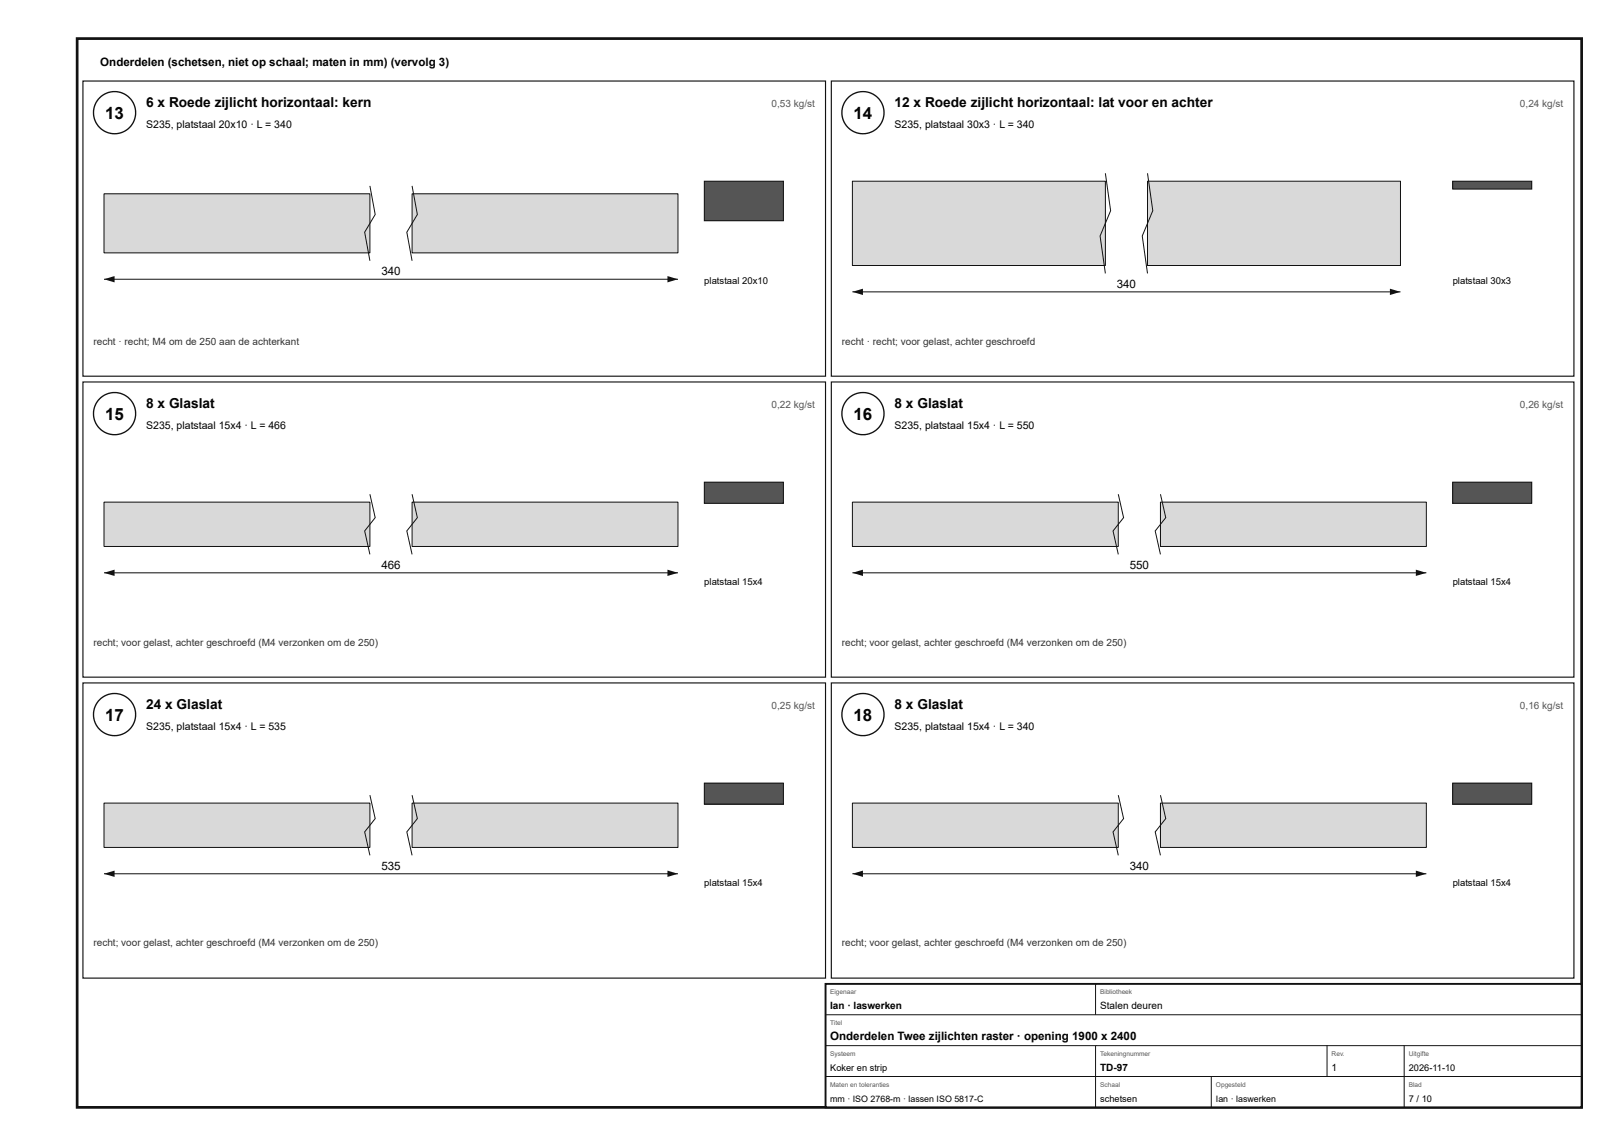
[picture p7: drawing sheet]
<svg xmlns="http://www.w3.org/2000/svg" width="420mm" height="297mm" viewBox="0 0 420 297" stroke-linecap="round" stroke-linejoin="round" font-family="sans-serif">
<defs><g id="words">
<g font-size="4.4">
<text x="27.3" y="30.8">13</text>
<text x="221.3" y="30.8">14</text>
<text x="27.3" y="108.8">15</text>
<text x="221.3" y="108.8">16</text>
<text x="27.3" y="186.8">17</text>
<text x="221.3" y="186.8">18</text>
</g>
<g font-size="3.6">
<text x="37.9" y="27.8">6 x Roede zijlicht horizontaal: kern</text>
<text x="231.9" y="27.8">12 x Roede zijlicht horizontaal: lat voor en achter</text>
<text x="37.9" y="105.8">8 x Glaslat</text>
<text x="231.9" y="105.8">8 x Glaslat</text>
<text x="37.9" y="183.8">24 x Glaslat</text>
<text x="231.9" y="183.8">8 x Glaslat</text>
</g>
<g font-size="3">
<text x="26" y="17">Onderdelen (schetsen, niet op schaal; maten in mm) (vervolg 3)</text>
<text x="98.9" y="71.3">340</text>
<text x="289.5" y="74.5">340</text>
<text x="98.9" y="147.4">466</text>
<text x="292.8" y="147.4">550</text>
<text x="98.9" y="225.4">535</text>
<text x="292.8" y="225.4">340</text>
<text x="215.2" y="269.6">Onderdelen Twee zijlichten raster · opening 1900 x 2400</text>
</g>
<g font-size="2.7">
<text x="37.9" y="33.3">S235, platstaal 20x10 · L = 340</text>
<text x="231.9" y="33.3">S235, platstaal 30x3 · L = 340</text>
<text x="37.9" y="111.3">S235, platstaal 15x4 · L = 466</text>
<text x="231.9" y="111.3">S235, platstaal 15x4 · L = 550</text>
<text x="37.9" y="189.3">S235, platstaal 15x4 · L = 535</text>
<text x="231.9" y="189.3">S235, platstaal 15x4 · L = 340</text>
</g>
<g font-size="2.6" fill="#555">
<text x="200" y="27.8">0,53 kg/st</text>
<text x="394" y="27.8">0,24 kg/st</text>
<text x="200" y="105.8">0,22 kg/st</text>
<text x="394" y="105.8">0,26 kg/st</text>
<text x="200" y="183.8">0,25 kg/st</text>
<text x="394" y="183.8">0,16 kg/st</text>
</g>
<g font-size="2.6" fill="#333">
<text x="24.2" y="89.3">recht · recht; M4 om de 250 aan de achterkant</text>
<text x="218.2" y="89.3">recht · recht; voor gelast, achter geschroefd</text>
<text x="24.2" y="167.3">recht; voor gelast, achter geschroefd (M4 verzonken om de 250)</text>
<text x="218.2" y="167.3">recht; voor gelast, achter geschroefd (M4 verzonken om de 250)</text>
<text x="24.2" y="245.3">recht; voor gelast, achter geschroefd (M4 verzonken om de 250)</text>
<text x="218.2" y="245.3">recht; voor gelast, achter geschroefd (M4 verzonken om de 250)</text>
</g>
<g font-size="2.6">
<text x="215.2" y="261.6">Ian · laswerken</text>
<text x="285.2" y="261.6">Stalen deuren</text>
<text x="285.2" y="277.6">TD-97</text>
<text x="345.2" y="277.6">1</text>
</g>
<g font-size="2.5">
<text x="182.6" y="73.6">platstaal 20x10</text>
<text x="376.6" y="73.6">platstaal 30x3</text>
<text x="182.6" y="151.6">platstaal 15x4</text>
<text x="376.6" y="151.6">platstaal 15x4</text>
<text x="182.6" y="229.6">platstaal 15x4</text>
<text x="376.6" y="229.6">platstaal 15x4</text>
</g>
<g font-size="2.4">
<text x="215.2" y="277.6">Koker en strip</text>
<text x="365.2" y="277.6">2026-11-10</text>
<text x="285.2" y="285.6">schetsen</text>
<text x="365.2" y="285.6">7 / 10</text>
</g>
<g font-size="2.3">
<text x="215.2" y="285.6">mm · ISO 2768-m · lassen ISO 5817-C</text>
<text x="315.2" y="285.6">Ian · laswerken</text>
</g>
<g font-size="1.7" fill="#555">
<text x="215.2" y="257.6">Eigenaar</text>
<text x="285.2" y="257.6">Bibliotheek</text>
<text x="215.2" y="265.6">Titel</text>
<text x="215.2" y="273.6">Systeem</text>
<text x="285.2" y="273.6">Tekeningnummer</text>
<text x="345.2" y="273.6">Rev.</text>
<text x="365.2" y="273.6">Uitgifte</text>
<text x="215.2" y="281.6">Maten en toleranties</text>
<text x="285.2" y="281.6">Schaal</text>
<text x="315.2" y="281.6">Opgesteld</text>
<text x="365.2" y="281.6">Blad</text>
</g>
</g></defs>
<path d="M20 10h390v277h-390z" fill="none" stroke="#111" stroke-width=".7" stroke-linecap="butt"/>
<path d="M21.5 21h192.5v76.5h-192.5z" fill="none" stroke="#111" stroke-width=".3"/>
<circle cx="29.7" cy="29.2" r="5.5" fill="#fff"/>
<circle cx="29.7" cy="29.2" r="5.5" fill="none" stroke="#111" stroke-width=".35"/>
<path d="M27 50.2h68.9v15.3h-68.9z" fill="#d7dadc"/>
<path d="M27 50.2h68.9v15.3h-68.9z" fill="none" stroke="#111" stroke-width=".26"/>
<path d="M106.8 50.2h68.9v15.3h-68.9z" fill="#d7dadc"/>
<path d="M95.9 48.2l1.4 7.4-2.8 4.6 1.4 7.4M106.8 50.2h68.9v15.3h-68.9zM106.8 48.2l1.4 7.4-2.7 4.6 1.3 7.4M27 72.4h148.7" fill="none" stroke="#111" stroke-width=".26"/>
<g fill="#111">
<path d="M27 72.4l2.7-.8v1.6z"/>
<path d="M173 71.6l2.7 .8-2.7 .8z"/>
</g>
<path d="M182.6 47h20.5v10.2h-20.5z" fill="#555"/>
<path d="M182.6 47h20.5v10.2h-20.5z" fill="none" stroke="#111" stroke-width=".26"/>
<path d="M215.5 21h192.5v76.5h-192.5z" fill="none" stroke="#111" stroke-width=".3"/>
<circle cx="223.7" cy="29.2" r="5.5" fill="#fff"/>
<circle cx="223.7" cy="29.2" r="5.5" fill="none" stroke="#111" stroke-width=".35"/>
<path d="M221 47h65.5v21.8h-65.5z" fill="#d7dadc"/>
<path d="M221 47h65.5v21.8h-65.5z" fill="none" stroke="#111" stroke-width=".26"/>
<path d="M297.5 47h65.5v21.8h-65.5z" fill="#d7dadc"/>
<path d="M286.5 44.9l1.4 9.7-2.7 6.6 1.3 9.7M297.5 47h65.5v21.8h-65.5zM297.5 44.9l1.3 9.7-2.7 6.6 1.4 9.7M221 75.6h142" fill="none" stroke="#111" stroke-width=".26"/>
<g fill="#111">
<path d="M221 75.6l2.7-.8v1.7z"/>
<path d="M360.3 74.8l2.7 .8-2.7 .9z"/>
</g>
<path d="M376.6 47h20.5v2h-20.5z" fill="#555"/>
<path d="M376.6 47h20.5v2h-20.5z" fill="none" stroke="#111" stroke-width=".26"/>
<path d="M21.5 99h192.5v76.5h-192.5z" fill="none" stroke="#111" stroke-width=".3"/>
<circle cx="29.7" cy="107.2" r="5.5" fill="#fff"/>
<circle cx="29.7" cy="107.2" r="5.5" fill="none" stroke="#111" stroke-width=".35"/>
<path d="M27 130.1h68.9v11.5h-68.9z" fill="#d7dadc"/>
<path d="M27 130.1h68.9v11.5h-68.9z" fill="none" stroke="#111" stroke-width=".26"/>
<path d="M106.8 130.1h68.9v11.5h-68.9z" fill="#d7dadc"/>
<path d="M95.9 128.1l1.4 6.1-2.8 3.4 1.4 6.1M106.8 130.1h68.9v11.5h-68.9zM106.8 128.1l1.4 6.1-2.7 3.4 1.3 6.1M27 148.5h148.7" fill="none" stroke="#111" stroke-width=".26"/>
<g fill="#111">
<path d="M27 148.5l2.7-.9v1.7z"/>
<path d="M173 147.6l2.7 .9-2.7 .8z"/>
</g>
<path d="M182.6 125h20.5v5.4h-20.5z" fill="#555"/>
<path d="M182.6 125h20.5v5.4h-20.5z" fill="none" stroke="#111" stroke-width=".26"/>
<path d="M215.5 99h192.5v76.5h-192.5z" fill="none" stroke="#111" stroke-width=".3"/>
<circle cx="223.7" cy="107.2" r="5.5" fill="#fff"/>
<circle cx="223.7" cy="107.2" r="5.5" fill="none" stroke="#111" stroke-width=".35"/>
<path d="M221 130.1h68.9v11.5h-68.9z" fill="#d7dadc"/>
<path d="M221 130.1h68.9v11.5h-68.9z" fill="none" stroke="#111" stroke-width=".26"/>
<path d="M300.8 130.1h68.9v11.5h-68.9z" fill="#d7dadc"/>
<path d="M289.9 128.1l1.4 6.1-2.8 3.4 1.4 6.1M300.8 130.1h68.9v11.5h-68.9zM300.8 128.1l1.4 6.1-2.7 3.4 1.3 6.1M221 148.5h148.7" fill="none" stroke="#111" stroke-width=".26"/>
<g fill="#111">
<path d="M221 148.5l2.7-.9v1.7z"/>
<path d="M367 147.6l2.7 .9-2.7 .8z"/>
</g>
<path d="M376.6 125h20.5v5.4h-20.5z" fill="#555"/>
<path d="M376.6 125h20.5v5.4h-20.5z" fill="none" stroke="#111" stroke-width=".26"/>
<path d="M21.5 177h192.5v76.5h-192.5z" fill="none" stroke="#111" stroke-width=".3"/>
<circle cx="29.7" cy="185.2" r="5.5" fill="#fff"/>
<circle cx="29.7" cy="185.2" r="5.5" fill="none" stroke="#111" stroke-width=".35"/>
<path d="M27 208.1h68.9v11.5h-68.9z" fill="#d7dadc"/>
<path d="M27 208.1h68.9v11.5h-68.9z" fill="none" stroke="#111" stroke-width=".26"/>
<path d="M106.8 208.1h68.9v11.5h-68.9z" fill="#d7dadc"/>
<path d="M95.9 206.1l1.4 6.1-2.8 3.4 1.4 6.1M106.8 208.1h68.9v11.5h-68.9zM106.8 206.1l1.4 6.1-2.7 3.4 1.3 6.1M27 226.5h148.7" fill="none" stroke="#111" stroke-width=".26"/>
<g fill="#111">
<path d="M27 226.5l2.7-.9v1.7z"/>
<path d="M173 225.6l2.7 .9-2.7 .8z"/>
</g>
<path d="M182.6 203h20.5v5.4h-20.5z" fill="#555"/>
<path d="M182.6 203h20.5v5.4h-20.5z" fill="none" stroke="#111" stroke-width=".26"/>
<path d="M215.5 177h192.5v76.5h-192.5z" fill="none" stroke="#111" stroke-width=".3"/>
<circle cx="223.7" cy="185.2" r="5.5" fill="#fff"/>
<circle cx="223.7" cy="185.2" r="5.5" fill="none" stroke="#111" stroke-width=".35"/>
<path d="M221 208.1h68.9v11.5h-68.9z" fill="#d7dadc"/>
<path d="M221 208.1h68.9v11.5h-68.9z" fill="none" stroke="#111" stroke-width=".26"/>
<path d="M300.8 208.1h68.9v11.5h-68.9z" fill="#d7dadc"/>
<path d="M289.9 206.1l1.4 6.1-2.8 3.4 1.4 6.1M300.8 208.1h68.9v11.5h-68.9zM300.8 206.1l1.4 6.1-2.7 3.4 1.3 6.1M221 226.5h148.7" fill="none" stroke="#111" stroke-width=".26"/>
<g fill="#111">
<path d="M221 226.5l2.7-.9v1.7z"/>
<path d="M367 225.6l2.7 .9-2.7 .8z"/>
</g>
<path d="M376.6 203h20.5v5.4h-20.5z" fill="#555"/>
<path d="M376.6 203h20.5v5.4h-20.5z" fill="none" stroke="#111" stroke-width=".26"/>
<path d="M214 255h196v32h-196z" fill="#fff"/>
<path d="M214 255h196v32h-196z" fill="none" stroke="#111" stroke-width=".5"/>
<path d="M284 255v8M214 263h196M214 271h196M214 279h196M284 271v16M314 279v8M344 271v8M364 271v16" fill="none" stroke="#111" stroke-width=".26"/>
<use href="#words"/>
</svg>
